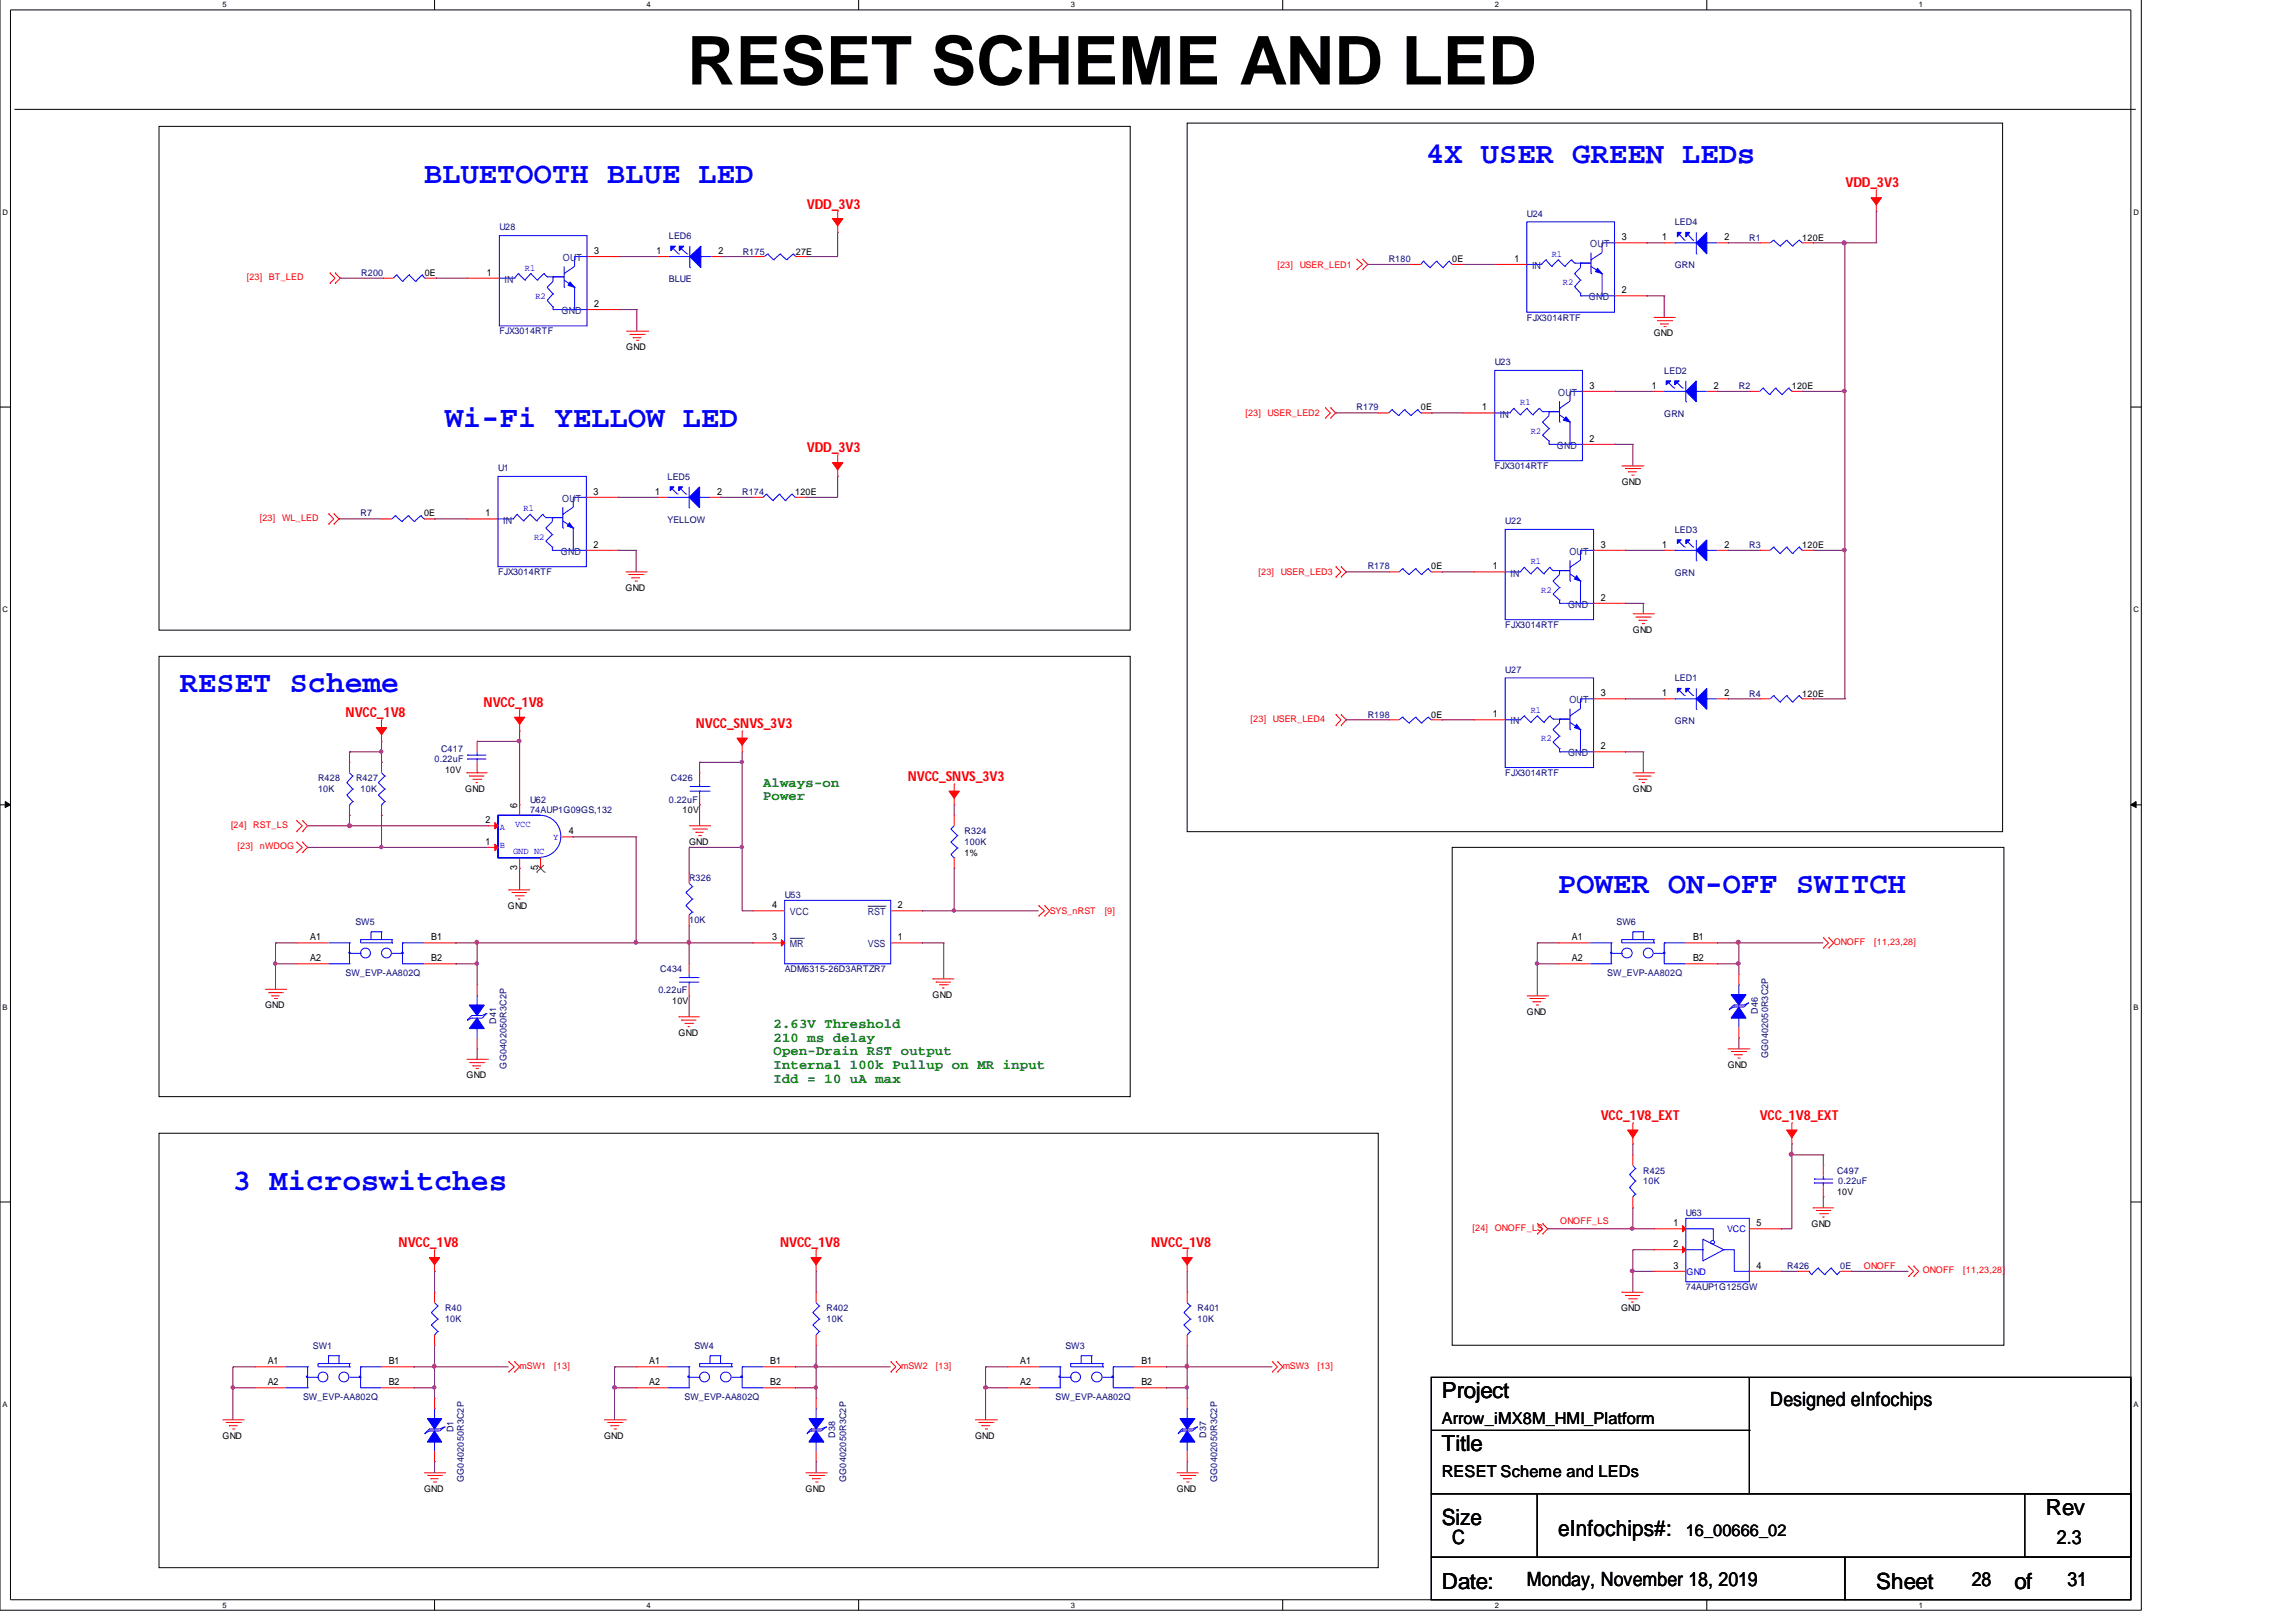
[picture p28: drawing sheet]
<svg xmlns="http://www.w3.org/2000/svg" width="297mm" height="210mm" viewBox="0 0 297 210" stroke-linecap="round" stroke-linejoin="round" font-family="sans-serif">
<defs><g id="words">
<text font-size="8.7" x="88.9" y="10.9">RESET SCHEME AND LED</text>
<g font-size="3.9" fill="#00f">
<text x="54.9" y="23.7">BLUETOOTH BLUE LED</text>
<text x="184.5" y="21.1">4X USER GREEN LEDs</text>
<text x="57.6" y="55.2">Wi-Fi YELLOW LED</text>
<text x="23.3" y="89.5">RESET Scheme</text>
<text x="201.6" y="115.6">POWER ON-OFF SWITCH</text>
<text x="30.1" y="154">3 Microswitches</text>
</g>
<g font-size="2.9">
<text x="186.5" y="180.9">Project</text>
<text x="186.5" y="187.8">Title</text>
<text x="186.5" y="197.4">Size</text>
<text x="264.7" y="196">Rev</text>
<text x="201.6" y="198.7">eInfochips#:</text>
<text x="186.5" y="205.6">Date:</text>
<text x="242.7" y="205.6">Sheet</text>
<text x="260.6" y="205.6">of</text>
</g>
<g font-size="2.5">
<text x="229" y="182">Designed eInfochips</text>
<text x="187.9" y="199.8">C</text>
<text x="266.1" y="199.8">2.3</text>
<text x="197.5" y="205.2">Monday, November 18, 2019</text>
<text x="255.1" y="205.2">28</text>
<text x="267.5" y="205.2">31</text>
</g>
<g font-size="2.1">
<text x="186.5" y="184.2">Arrow_iMX8M_HMI_Platform</text>
<text x="186.5" y="191.1">RESET Scheme and LEDs</text>
<text x="218.1" y="198.7">16_00666_02</text>
</g>
<g font-size="1.8" fill="#f00">
<text x="104.4" y="27">VDD_3V3</text>
<text x="238.8" y="24.2">VDD_3V3</text>
<text x="104.4" y="58.5">VDD_3V3</text>
<text x="44.7" y="92.8">NVCC_1V8</text>
<text x="62.6" y="91.5">NVCC_1V8</text>
<text x="90" y="94.2">NVCC_SNVS_3V3</text>
<text x="117.4" y="101">NVCC_SNVS_3V3</text>
<text x="207.1" y="145">VCC_1V8_EXT</text>
<text x="227.7" y="145">VCC_1V8_EXT</text>
<text x="51.6" y="161.4">NVCC_1V8</text>
<text x="100.9" y="161.4">NVCC_1V8</text>
<text x="148.9" y="161.4">NVCC_1V8</text>
</g>
<g font-size="1.8" fill="#008000">
<text x="98.7" y="101.8">Always-on</text>
<text x="98.7" y="103.6">Power</text>
<text x="100.1" y="133">2.63V Threshold</text>
<text x="100.1" y="134.8">210 ms delay</text>
<text x="100.1" y="136.6">Open-Drain RST output</text>
<text x="100.1" y="138.4">Internal 100k Pullup on MR input</text>
<text x="100.1" y="140.1">Idd = 10 uA max</text>
</g>
<g font-size="1.3">
<text x="63" y="35.7">1</text>
<text x="76.9" y="32.9">3</text>
<text x="84.9" y="32.9">1</text>
<text x="93" y="32.9">2</text>
<text x="195.9" y="33.9">1</text>
<text x="209.8" y="31.1">3</text>
<text x="215.1" y="31.1">1</text>
<text x="223.1" y="31.1">2</text>
<text x="76.9" y="39.7">2</text>
<text x="209.8" y="37.9">2</text>
<text x="191.8" y="53.1">1</text>
<text x="205.7" y="50.3">3</text>
<text x="213.7" y="50.3">1</text>
<text x="221.7" y="50.3">2</text>
<text x="205.7" y="57.2">2</text>
<text x="76.8" y="64">3</text>
<text x="84.8" y="64">1</text>
<text x="92.8" y="64">2</text>
<text x="62.8" y="66.8">1</text>
<text x="76.8" y="70.9">2</text>
<text x="207.1" y="70.9">3</text>
<text x="215.1" y="70.9">1</text>
<text x="223.1" y="70.9">2</text>
<text x="193.1" y="73.7">1</text>
<text x="207.1" y="77.7">2</text>
<text x="193.1" y="92.8">1</text>
<text x="207.1" y="90.1">3</text>
<text x="215.1" y="90.1">1</text>
<text x="223.1" y="90.1">2</text>
<text x="207.1" y="97">2</text>
<text x="62.8" y="106.5">2</text>
<text x="66.9" y="104.6" transform="rotate(-90 66.9 104.6)">6</text>
<text x="73.6" y="108">4</text>
<text x="62.8" y="109.3">1</text>
<text x="66.9" y="112.6" transform="rotate(-90 66.9 112.6)">3</text>
<text x="69.6" y="112.6" transform="rotate(-90 69.6 112.6)">5</text>
<text x="99.9" y="117.5">4</text>
<text x="116.2" y="117.5">2</text>
<text x="40.1" y="121.7">A1</text>
<text x="40.1" y="124.4">A2</text>
<text x="55.8" y="124.4">B2</text>
<text x="55.8" y="121.7">B1</text>
<text x="99.9" y="121.7">3</text>
<text x="116.2" y="121.7">1</text>
<text x="203.4" y="121.7">A1</text>
<text x="203.4" y="124.4">A2</text>
<text x="219" y="124.4">B2</text>
<text x="219" y="121.7">B1</text>
<text x="216.5" y="158.7">1</text>
<text x="216.5" y="161.4">2</text>
<text x="227.2" y="158.7">5</text>
<text x="216.5" y="164.2">3</text>
<text x="227.2" y="164.2">4</text>
<text x="34.6" y="176.5">A1</text>
<text x="34.6" y="179.3">A2</text>
<text x="50.3" y="179.3">B2</text>
<text x="50.3" y="176.5">B1</text>
<text x="84" y="176.5">A1</text>
<text x="84" y="179.3">A2</text>
<text x="99.7" y="179.3">B2</text>
<text x="99.7" y="176.5">B1</text>
<text x="132" y="176.5">A1</text>
<text x="132" y="179.3">A2</text>
<text x="147.7" y="179.3">B2</text>
<text x="147.7" y="176.5">B1</text>
</g>
<g font-size="1.3" fill="#004080">
<text x="72.8" y="33.8">OUT</text>
<text x="198.2" y="34.8">IN</text>
<text x="205.7" y="32">OUT</text>
<text x="65.3" y="36.6">IN</text>
<text x="72.6" y="40.7">GND</text>
<text x="205.6" y="38.9">GND</text>
<text x="201.6" y="51.2">OUT</text>
<text x="194.1" y="54">IN</text>
<text x="201.4" y="58.1">GND</text>
<text x="72.7" y="65">OUT</text>
<text x="65.1" y="67.7">IN</text>
<text x="72.6" y="71.8">GND</text>
<text x="203" y="71.8">OUT</text>
<text x="195.4" y="74.6">IN</text>
<text x="202.9" y="78.7">GND</text>
<text x="195.4" y="93.7">IN</text>
<text x="203" y="91">OUT</text>
<text x="202.9" y="97.9">GND</text>
<text x="102.2" y="118.5">VCC</text>
<text x="112.3" y="118.5">RST</text>
<text x="102.2" y="122.6">MR</text>
<text x="112.3" y="122.6">VSS</text>
</g>
<g font-size="1.2" fill="#000080">
<text x="64.6" y="29.8">U28</text>
<text x="197.5" y="28">U24</text>
<text x="216.7" y="29.1">LED4</text>
<text x="46.7" y="35.7">R200</text>
<text x="86.5" y="30.9">LED6</text>
<text x="96.1" y="32.9">R175</text>
<text x="179.7" y="34">R180</text>
<text x="216.7" y="34.7">GRN</text>
<text x="226.3" y="31.2">R1</text>
<text x="86.5" y="36.5">BLUE</text>
<text x="197.5" y="41.5">FJX3014RTF</text>
<text x="64.6" y="43.3">FJX3014RTF</text>
<text x="193.4" y="47.3">U23</text>
<text x="175.5" y="53.1">R179</text>
<text x="215.3" y="48.4">LED2</text>
<text x="215.3" y="53.9">GRN</text>
<text x="225" y="50.4">R2</text>
<text x="64.4" y="61">U1</text>
<text x="86.4" y="62.1">LED5</text>
<text x="96" y="64.1">R174</text>
<text x="193.4" y="60.7">FJX3014RTF</text>
<text x="46.7" y="66.8">R7</text>
<text x="86.4" y="67.7">YELLOW</text>
<text x="194.7" y="67.8">U22</text>
<text x="216.7" y="68.9">LED3</text>
<text x="226.3" y="71">R3</text>
<text x="64.4" y="74.4">FJX3014RTF</text>
<text x="177" y="73.7">R178</text>
<text x="216.7" y="74.5">GRN</text>
<text x="194.7" y="81.3">FJX3014RTF</text>
<text x="194.7" y="87.1">U27</text>
<text x="216.7" y="88.2">LED1</text>
<text x="177" y="92.9">R198</text>
<text x="216.7" y="93.7">GRN</text>
<text x="226.3" y="90.2">R4</text>
<text x="41.1" y="101.1">R428</text>
<text x="46.1" y="101.1">R427</text>
<text x="56.2" y="98.7">0.22uF</text>
<text x="57.1" y="97.3">C417</text>
<text x="86.8" y="101.1">C426</text>
<text x="194.7" y="100.4">FJX3014RTF</text>
<text x="41.1" y="102.5">10K</text>
<text x="46.7" y="102.5">10K</text>
<text x="68.6" y="103.9">U62</text>
<text x="68.6" y="105.3">74AUP1G09GS,132</text>
<text x="86.5" y="103.9">0.22uF</text>
<text x="124.8" y="108">R324</text>
<text x="124.8" y="109.4">100K</text>
<text x="46" y="119.6">SW5</text>
<text x="89.2" y="114.1">R326</text>
<text x="89.2" y="119.5">10K</text>
<text x="101.5" y="116.3">U53</text>
<text x="209.1" y="119.6">SW6</text>
<text x="85.4" y="125.8">C434</text>
<text x="101.5" y="125.8">ADM6315-26D3ARTZR7</text>
<text x="44.7" y="126.3">SW_EVP-AA802Q</text>
<text x="85.2" y="128.5">0.22uF</text>
<text x="207.9" y="126.3">SW_EVP-AA802Q</text>
<text x="227.4" y="131.2" transform="rotate(-90 227.4 131.2)">D46</text>
<text x="64.2" y="132.5" transform="rotate(-90 64.2 132.5)">D41</text>
<text x="228.8" y="136.9" transform="rotate(-90 228.8 136.9)">GG0402050R3C2P</text>
<text x="65.5" y="138.3" transform="rotate(-90 65.5 138.3)">GG0402050R3C2P</text>
<text x="212.6" y="151.9">R425</text>
<text x="212.6" y="153.3">10K</text>
<text x="237.7" y="151.9">C497</text>
<text x="237.8" y="153.3">0.22uF</text>
<text x="218.1" y="157.4">U63</text>
<text x="218.1" y="167">74AUP1G125GW</text>
<text x="231.2" y="164.3">R426</text>
<text x="238.1" y="164.3">0E</text>
<text x="57.6" y="169.7">R40</text>
<text x="57.6" y="171.1">10K</text>
<text x="106.9" y="169.7">R402</text>
<text x="106.9" y="171.1">10K</text>
<text x="154.9" y="169.7">R401</text>
<text x="154.9" y="171.1">10K</text>
<text x="40.5" y="174.5">SW1</text>
<text x="89.8" y="174.5">SW4</text>
<text x="137.8" y="174.5">SW3</text>
<text x="39.2" y="181.2">SW_EVP-AA802Q</text>
<text x="58.7" y="185.3" transform="rotate(-90 58.7 185.3)">D1</text>
<text x="88.6" y="181.2">SW_EVP-AA802Q</text>
<text x="136.6" y="181.2">SW_EVP-AA802Q</text>
<text x="60" y="191.8" transform="rotate(-90 60 191.8)">GG0402050R3C2P</text>
<text x="108" y="186" transform="rotate(-90 108 186)">D38</text>
<text x="109.5" y="191.8" transform="rotate(-90 109.5 191.8)">GG0402050R3C2P</text>
<text x="156" y="186" transform="rotate(-90 156 186)">D37</text>
<text x="157.5" y="191.8" transform="rotate(-90 157.5 191.8)">GG0402050R3C2P</text>
</g>
<g font-size="1.2">
<text x="54.9" y="35.7">0E</text>
<text x="103" y="32.9">27E</text>
<text x="187.9" y="34">0E</text>
<text x="233.2" y="31.2">120E</text>
<text x="81" y="45.3">GND</text>
<text x="214" y="43.5">GND</text>
<text x="183.8" y="53.1">0E</text>
<text x="231.8" y="50.4">120E</text>
<text x="102.9" y="64.1">120E</text>
<text x="209.8" y="62.8">GND</text>
<text x="54.9" y="66.8">0E</text>
<text x="233.2" y="71">120E</text>
<text x="80.9" y="76.5">GND</text>
<text x="185.2" y="73.7">0E</text>
<text x="211.2" y="82">GND</text>
<text x="185.2" y="92.9">0E</text>
<text x="233.2" y="90.2">120E</text>
<text x="57.6" y="100">10V</text>
<text x="60.2" y="102.5">GND</text>
<text x="88.3" y="105.3">10V</text>
<text x="211.2" y="102.5">GND</text>
<text x="89.2" y="109.4">GND</text>
<text x="124.8" y="110.8">1%</text>
<text x="65.7" y="117.6">GND</text>
<text x="34.3" y="130.5">GND</text>
<text x="87" y="130">10V</text>
<text x="120.6" y="129.1">GND</text>
<text x="197.5" y="131.3">GND</text>
<text x="87.8" y="134">GND</text>
<text x="60.4" y="139.5">GND</text>
<text x="223.5" y="138.2">GND</text>
<text x="237.7" y="154.6">10V</text>
<text x="234.4" y="158.8">GND</text>
<text x="209.7" y="169.7">GND</text>
<text x="28.8" y="186.2">GND</text>
<text x="78.1" y="186.2">GND</text>
<text x="126.2" y="186.2">GND</text>
<text x="54.9" y="193.1">GND</text>
<text x="104.2" y="193.1">GND</text>
<text x="152.2" y="193.1">GND</text>
</g>
<g font-size="1.2" fill="#00f">
<text x="67.9" y="35.1">R1</text>
<text x="200.7" y="33.3">R1</text>
<text x="69.3" y="38.7">R2</text>
<text x="202.2" y="36.9">R2</text>
<text x="196.7" y="52.4">R1</text>
<text x="198" y="56.1">R2</text>
<text x="67.7" y="66.1">R1</text>
<text x="69.1" y="69.9">R2</text>
<text x="198" y="73">R1</text>
<text x="199.4" y="76.7">R2</text>
<text x="198" y="92.2">R1</text>
<text x="199.4" y="95.9">R2</text>
<text x="64.7" y="107.5">A</text>
<text x="66.6" y="107">VCC</text>
<text x="64.7" y="109.7">B</text>
<text x="66.4" y="110.5">GND NC</text>
<text x="71.5" y="108.7">Y</text>
<text x="223.4" y="159.4">VCC</text>
<text x="218.2" y="164.9">GND</text>
</g>
<g font-size="1.2" fill="#f00">
<text x="165.3" y="34.7">[23]</text>
<text x="168.1" y="34.7">USER_LED1</text>
<text x="31.9" y="36.3">[23]</text>
<text x="34.8" y="36.3">BT_LED</text>
<text x="161.1" y="53.9">[23]</text>
<text x="164" y="53.9">USER_LED2</text>
<text x="33.6" y="67.4">[23]</text>
<text x="36.5" y="67.4">WL_LED</text>
<text x="162.8" y="74.4">[23]</text>
<text x="165.7" y="74.4">USER_LED3</text>
<text x="161.8" y="93.5">[23]</text>
<text x="164.7" y="93.5">USER_LED4</text>
<text x="29.9" y="107.2">[24]</text>
<text x="32.8" y="107.2">RST_LS</text>
<text x="30.7" y="109.9">[23]</text>
<text x="33.6" y="109.9">nWDOG</text>
<text x="135.8" y="118.3">SYS_nRST</text>
<text x="142.9" y="118.3">[9]</text>
<text x="237.2" y="122.3">ONOFF</text>
<text x="242.5" y="122.3">[11,23,28]</text>
<text x="190.5" y="159.3">[24]</text>
<text x="193.4" y="159.3">ONOFF_LS</text>
<text x="201.8" y="158.3">ONOFF_LS</text>
<text x="241.1" y="164.3">ONOFF</text>
<text x="248.8" y="164.8">ONOFF</text>
<text x="254" y="164.8">[11,23,28]</text>
<text x="67.2" y="177.1">mSW1</text>
<text x="71.7" y="177.1">[13]</text>
<text x="116.6" y="177.1">mSW2</text>
<text x="121.1" y="177.1">[13]</text>
<text x="165.9" y="177.1">mSW3</text>
<text x="170.4" y="177.1">[13]</text>
</g>
<g font-size="1">
<text x="28.8" y=".9">5</text>
<text x="83.7" y=".9">4</text>
<text x="138.5" y=".9">3</text>
<text x="193.4" y=".9">2</text>
<text x="248.2" y=".9">1</text>
<text x=".3" y="27.8">D</text>
<text x="276" y="27.8">D</text>
<text x=".3" y="79.2">C</text>
<text x="276" y="79.2">C</text>
<text x=".3" y="130.7">B</text>
<text x="276" y="130.7">B</text>
<text x=".3" y="182">A</text>
<text x="276" y="182">A</text>
<text x="28.8" y="208">5</text>
<text x="83.7" y="208">4</text>
<text x="138.5" y="208">3</text>
<text x="193.4" y="208">2</text>
<text x="248.2" y="208">1</text>
</g>
</g></defs>
<path d="M0 -.1v208.5h277v-208.5M1.4 1.3h274.3v205.7h-274.3z" fill="none" stroke="#000" stroke-width=".13"/>
<g fill="#fff">
<path d="M28.8 .1h.4v1h-.4z"/>
<path d="M28.8 207.2h.4v1h-.4z"/>
</g>
<path d="M56.2 -.1v1.4M56.2 207v1.4" fill="none" stroke="#000" stroke-width=".13"/>
<g fill="#fff">
<path d="M83.7 .1h.4v1h-.4z"/>
<path d="M83.7 207.2h.4v1h-.4z"/>
</g>
<path d="M111.1 -.1v1.4M111.1 207v1.4" fill="none" stroke="#000" stroke-width=".13"/>
<g fill="#fff">
<path d="M138.5 .1h.4v1h-.4z"/>
<path d="M138.5 207.2h.4v1h-.4z"/>
</g>
<path d="M165.9 -.1v1.4M165.9 207v1.4" fill="none" stroke="#000" stroke-width=".13"/>
<g fill="#fff">
<path d="M193.4 .1h.4v1h-.4z"/>
<path d="M193.4 207.2h.4v1h-.4z"/>
</g>
<path d="M220.8 -.1v1.4M220.8 207v1.4" fill="none" stroke="#000" stroke-width=".13"/>
<g fill="#fff">
<path d="M248.2 .1h.5v1h-.5z"/>
<path d="M248.2 207.2h.5v1h-.5z"/>
<path d="M.3 26.9h.5v1.1h-.5z"/>
<path d="M276 26.9h.5v1.1h-.5z"/>
<path d="M.3 78.3h.5v1h-.5z"/>
<path d="M276 78.3h.5v1h-.5z"/>
</g>
<path d="M0 52.7h1.4M275.7 52.7h1.3" fill="none" stroke="#000" stroke-width=".13"/>
<g fill="#fff">
<path d="M.3 129.8h.5v1h-.5z"/>
<path d="M276 129.8h.5v1h-.5z"/>
</g>
<path d="M0 104.2h1.4M275.7 104.2h1.3" fill="none" stroke="#000" stroke-width=".13"/>
<path d="M.7 103.7l.7 .5-.7 .3zM275.7 104.2l.7-.5v.8z" fill="#000" stroke="#000" stroke-width=".13"/>
<g fill="#fff">
<path d="M.3 181.2h.5v1h-.5z"/>
<path d="M276 181.2h.5v1h-.5z"/>
</g>
<g fill="none" stroke="#000" stroke-width=".13">
<path d="M1.9 14.2h274.3M20.6 16.4h125.6v65.1h-125.6zM153.6 15.9h105.5v91.7h-105.5zM276.2 14.2h.1M20.6 84.9h125.6v57h-125.6zM187.9 109.7h71.3v64.4h-71.3zM0 155.5h1.4M20.6 146.7h157.7v56.2h-157.7zM275.7 155.5h1.3M185.2 178.2h90.5v15.1h-90.5zM226.3 178.2v15.1M185.2 193.3h13.7v8.2h-13.7z"/>
<path d="M185.2 185.1h41.1M198.9 193.3h76.8v8.2h-76.8zM226.3 193.3h.1M226.3 185.1h.1M262 193.3h13.7v8.2h-13.7zM185.2 201.5h53.5v5.5h-53.5zM238.7 201.5h37v5.5h-37z"/>
</g>
<g fill="none" stroke="#f00" stroke-width=".13">
<path d="M42.7 36.7h.1M42.7 35.3h.1M42.7 35.3l.6 .7-.6 .7M43.3 35.3h.1M43.3 36.7h.1M43.3 35.3l.7 .7-.7 .7M49.5 36h.1M49.5 36h1.4M54.9 36h1.5M56.4 36h.1M60.5 36h.1M60.5 36h4.1"/>
<path d="M75.9 33.2h4.2M80.1 33.2h.1M85.2 33.2h.1M85.2 33.2h1.3M92 33.2h1.4M93.4 33.2h.1M97.5 33.2h.1M97.5 33.2h1.4M103 33.2h1.4M104.4 33.2h.1M108.4 30.1h.1M108.4 27.4h.1"/>
<path d="M108.4 27.4v1.5M108.4 29.1v1M175.5 34.9h.1M175.5 33.5h.1M175.5 33.5l.8 .7-.8 .7M176.3 33.5h.1M176.3 34.9h.1M176.3 33.5l.7 .7-.7 .7M182.4 34.2h.1M182.4 34.2h1.4M187.9 34.2h1.3M189.2 34.2h.1"/>
<path d="M193.4 34.2h.1M193.4 34.2h4.1M208.9 31.4h4.1M208.9 38.3h4.1M213 38.3h.1M213 31.4h.1M215.3 31.4h.1M215.3 31.4h1.4M222.2 31.4h1.3M223.5 31.4h.1M227.7 31.4h.1M227.7 31.4h1.3"/>
<path d="M233.2 31.4h1.3M234.5 31.4h.1M242.7 27.4h.1M242.7 24.6h.1M242.7 24.6v1.5M242.7 26.3v1.1M75.9 40.1h4.2M80.1 40.1h.1M81 42.9h2.8M81.4 43.3h2M81.9 43.7h.1M81.9 43.7h1.1"/>
<path d="M82.3 44h.2M82.5 44h.1M83.4 43.3h.1M83.8 42.9h.1M108.4 58.9h.1M108.4 58.9v1.5M171.4 54.1h.1M171.4 52.8h.1M171.4 52.8l.7 .6-.7 .7M172.1 52.8h.1M172.1 54.1h.1M172.1 52.8l.7 .6-.7 .7"/>
<path d="M178.3 53.4h.1M178.3 53.4h1.4M183.8 53.4h1.4M185.2 53.4h.1M189.2 53.4h.1M189.2 53.4h4.2M204.7 57.5h4.2M204.7 50.6h4.2M208.9 57.5h.1M208.9 50.6h.1M214 50.6h.1M214 41.1h2.7"/>
<path d="M214 50.6h1.3M214.4 41.5h1.9M214.8 41.9h.1M214.8 41.9h1.1M215.2 42.3h.3M215.5 42.3h.1M216.3 41.5h.1M216.7 41.1h.1M220.8 50.6h1.4M222.2 50.6h.1M226.3 50.6h.1M226.3 50.6h1.4"/>
<path d="M231.8 50.6h1.4M233.2 50.6h.1M42.5 67.8h.1M42.5 66.5h.1M42.5 66.5l.7 .7-.7 .6M43.2 66.5h.1M43.2 67.8h.1M43.2 66.5l.7 .7-.7 .6M49.4 67.2h.1M49.4 67.2h1.3M54.9 67.2h1.3M56.2 67.2h.1"/>
<path d="M60.4 67.2h.1M60.4 67.2h4M75.9 71.2h4M75.9 64.4h4M79.9 71.2h.1M79.9 64.4h.1M80.9 74h2.8M81.3 74.4h1.9M81.7 74.8h.1M81.7 74.8h1.1M82.1 75.2h.3M82.4 75.2h.1"/>
<path d="M83.2 74.4h.1M83.7 74h.1M85 64.4h.1M85 64.4h1.4M91.9 64.4h1.3M93.2 64.4h.1M97.4 64.4h.1M97.4 64.4h1.3M102.9 64.4h1.3M104.2 64.4h.1M108.4 61.7h.1M108.4 60.6v1.1"/>
<path d="M172.8 74.7h.1M172.8 73.3h.1M172.8 73.3l.7 .7-.7 .7M173.5 73.3h.1M173.5 74.7h.1M173.5 73.3l.7 .7-.7 .7M179.7 74h.1M179.7 74h1.3M185.2 74h1.3M186.5 74h.1M190.7 74h.1M190.7 74h4"/>
<path d="M206.2 71.2h4M206.2 78.1h4M209.8 60.3h2.8M210.2 78.1h.1M210.2 71.2h.1M210.2 60.6h2M210.7 61.1h.1M210.7 61.1h1.1M211.1 61.5h.2M211.2 79.4h2.8M211.3 61.5h.1M211.6 79.9h1.9"/>
<path d="M212.2 60.6h.1M212.6 60.3h.1M213.5 79.9h.1M214 79.4h.1M215.3 71.2h.1M215.3 71.2h1.4M222.2 71.2h1.3M223.5 71.2h.1M227.7 71.2h.1M227.7 71.2h1.3M233.2 71.2h1.3M234.5 71.2h.1"/>
<path d="M45.2 98.7h.1M45.2 98.7v1.3M49.4 95.9h.1M49.4 93.1h.1M49.4 98.7h.1M49.4 93.1v1.6M49.4 94.9v1M49.4 98.7v1.3M61.7 95.9h.1M61.7 95.9v1.4M61.7 98.7v1.3M67.2 94.6h.1"/>
<path d="M67.2 91.8h.1M67.2 91.8v1.5M67.2 93.6v1M96 97.3h.1M96 94.6h.1M96 94.6v1.4M96 96.4v.9M172.8 93.9h.1M172.8 92.5h.1M172.8 92.5l.7 .6-.7 .8M173.5 92.5h.1M173.5 93.9h.1"/>
<path d="M173.5 92.5l.7 .6-.7 .8M179.7 93.1h.1M179.7 93.1h1.3M185.2 93.1h1.3M186.5 93.1h.1M190.7 93.1h.1M190.7 93.1h4M206.2 90.4h4M206.2 97.3h4M210.2 97.3h.1M210.2 90.4h.1M212 80.3h.1"/>
<path d="M212 80.3h1.1M212.4 80.7h.3M212.7 80.7h.1M215.3 90.4h.1M215.3 90.4h1.4M222.2 90.4h1.3M223.5 90.4h.1M227.7 90.4h.1M227.7 90.4h1.3M233.2 90.4h1.3M234.5 90.4h.1M38.4 107.6h.1"/>
<path d="M38.4 106.2h.1M38.4 110.3h.1M38.4 109h.1M38.4 106.2l.7 .7-.7 .7M38.4 109l.7 .7-.7 .6M39.1 106.2h.1M39.1 107.6h.1M39.1 109h.1M39.1 110.3h.1M39.1 106.2l.7 .7-.7 .7M39.1 109l.7 .7-.7 .6M45.2 105.5h.1"/>
<path d="M45.2 104.2v1.3M49.4 105.5h.1M49.4 104.2v1.3M60.4 100h.1M60.4 100h2.7M60.7 100.4h.1M60.7 100.4h2M61.1 100.9h1.1M61.6 101.3h.1M61.6 101.3h.2M61.7 100h.1M62.2 100.9h.1"/>
<path d="M63.1 106.9h.1M63.1 109.7h.1M63.1 106.9h1.3M63.1 109.7h1.3M65.8 115.2h.1M65.8 115.2h2.8M66.2 115.5h.1M66.2 115.5h2M66.6 115.9h1.1M67.1 116.3h.1M67.1 116.3h.2M67.2 112.4h.1"/>
<path d="M67.2 104.2h.1M67.2 104.2v1.3M67.2 111v1.4M67.7 115.9h.1M69.9 112.4h.1M69.9 111v1.4M72.6 108.3h1.5M74.1 108.3h.1M89.2 113h.1M89.2 119.8h.1M89.2 106.9h2.7M89.2 113v1.3"/>
<path d="M89.2 118.4v1.4M89.6 107.3h1.8M90 107.7h.1M90 107.7h1M90.3 108.1h.4M90.5 100h.1M90.5 104.2h.1M90.5 100v1.4M90.5 102.8v1.4M90.7 108.1h.1M91.4 107.3h.1M91.9 106.9h.1"/>
<path d="M97.4 117.9h.1M97.4 117.9h4.1M115.2 117.9h4.1M119.3 117.9h.1M123.4 104.2h.1M123.4 101.4h.1M123.4 105.5h.1M123.4 112.4h.1M123.4 101.4v1.5M123.4 103.2v1M123.4 105.5v1.4M123.4 111v1.4"/>
<path d="M134.4 118.5h.1M134.4 117.2h.1M134.4 117.2l.7 .7-.7 .6M135.1 117.2h.1M135.1 118.5h.1M135.1 117.2l.7 .7-.7 .6M211.2 100h2.8M211.6 100.4h1.9M212 100.9h.1M212 100.9h1.1M212.4 101.3h.3M212.7 101.3h.1"/>
<path d="M213.5 100.4h.1M214 100h.1M34.3 128h2.7M34.7 128.5h1.9M35.1 128.9h.1M35.1 128.9h1.1M35.5 129.2h.3M35.8 129.2h.1M36.6 128.5h.1M37 128h.1M38.4 122h.1M38.4 124.7h.1"/>
<path d="M38.4 122h4.1M38.4 124.7h4.1M54.9 122h4M54.9 124.7h4M58.9 124.7h.1M58.9 122h.1M60.4 137.1h2.7M60.7 137.5h2M61.1 137.9h.1M61.1 137.9h1.1M61.6 138.3h.2M61.7 135.7h.1"/>
<path d="M61.7 127.4h.1M61.7 127.4v1.5M61.7 134.3v1.4M61.8 138.3h.1M62.7 137.5h.1M63.1 137.1h.1M87.8 131.6h.1M87.8 131.6h2.7M88.1 132h.1M88.1 132h2M88.6 132.4h1.1M89 132.9h.1"/>
<path d="M89 132.9h.2M89.2 124.7h.1M89.2 128.9h.1M89.2 124.7v1.4M89.2 127.4v1.5M89.7 132.4h.1M97.4 122h.1M97.4 122h4.1M115.2 122h4.1M119.3 122h.1M120.6 126.7h.1M120.6 126.7h2.8"/>
<path d="M121.1 127.1h.1M121.1 127.1h1.9M121.5 127.4h1.1M121.9 127.9h.1M121.9 127.9h.3M122.6 127.4h.1M197.5 128.9h2.7M197.9 129.2h1.9M198.3 129.6h.1M198.3 129.6h1.1M198.7 130.1h.3M199 130.1h.1"/>
<path d="M199.8 129.2h.1M200.2 128.9h.1M201.6 122h.1M201.6 124.7h.1M201.6 122h4.1M201.6 124.7h4.1M218.1 122h4.1M218.1 124.7h4.1M222.2 124.7h.1M222.2 122h.1M223.5 135.7h2.8M223.9 136.1h2"/>
<path d="M224.4 136.5h.1M224.4 136.5h1.1M224.8 136.9h.2M225 134.3h.1M225 126.1h.1M225 126.1v1.3M225 132.9v1.4M225 136.9h.1M225.9 136.1h.1M226.3 135.7h.1M235.9 122.7h.1M235.9 121.3h.1"/>
<path d="M235.9 121.3l.7 .7-.7 .7M236.6 122.7h.1M236.6 121.3h.1M236.6 121.3l.6 .7-.6 .7M198.9 158.3h.1M198.9 159.7h.1M198.9 158.3l.7 .7-.7 .7M199.6 159.7h.1M199.6 158.3h.1M199.6 158.3l.6 .7-.6 .7M211.2 148h.1M211.2 145.3h.1"/>
<path d="M211.2 149.5h.1M211.2 156.3h.1M211.2 145.3v1.5M211.2 147.1v.9M211.2 149.5v1.3M211.2 154.9v1.4M214 159h.1M214 159h4.1M226.3 159h4.1M230.4 159h.1M231.8 148h.1M231.8 145.3h.1"/>
<path d="M231.8 145.3v1.5M231.8 147.1v.9M234.5 156.3h.1M234.5 156.3h2.7M234.9 156.6h.1M234.9 156.6h2M235.4 157.1h1.1M235.8 157.5h.1M235.8 157.5h.3M235.9 150.8h.1M235.9 154.9h.1M235.9 150.8v1.4"/>
<path d="M235.9 153.5v1.4M236.5 157.1h.1M32.9 176.9h.1M32.9 179.6h.1M32.9 176.9h4.1M32.9 179.6h4.1M49.4 176.9h4.1M49.4 179.6h4.1M53.5 179.6h.1M53.5 176.9h.1M56.2 164.5h.1M56.2 161.7h.1"/>
<path d="M56.2 167.2h.1M56.2 174.1h.1M56.2 161.7v1.6M56.2 163.5v1M56.2 167.2v1.4M56.2 172.7v1.4M65.8 177.6h.1M65.8 176.2h.1M65.8 176.2l.7 .7-.7 .7M66.5 177.6h.1M66.5 176.2h.1M66.5 176.2l.7 .7-.7 .7"/>
<path d="M82.3 176.9h.1M82.3 179.6h.1M82.3 176.9h4.1M82.3 179.6h4.1M98.7 176.9h4.2M98.7 179.6h4.2M102.9 179.6h.1M102.9 176.9h.1M105.6 164.5h.1M105.6 161.7h.1M105.6 167.2h.1M105.6 174.1h.1"/>
<path d="M105.6 161.7v1.6M105.6 163.5v1M105.6 167.2v1.4M105.6 172.7v1.4M115.2 177.6h.1M115.2 176.2h.1M115.2 176.2l.7 .7-.7 .7M115.9 177.6h.1M115.9 176.2h.1M115.9 176.2l.7 .7-.7 .7M130.3 176.9h.1M130.3 179.6h.1"/>
<path d="M130.3 176.9h4.1M130.3 179.6h4.1M146.7 176.9h4.2M146.7 179.6h4.2M150.9 179.6h.1M150.9 176.9h.1M153.6 164.5h.1M153.6 161.7h.1M153.6 167.2h.1M153.6 174.1h.1M153.6 161.7v1.6M153.6 163.5v1"/>
<path d="M153.6 167.2v1.4M153.6 172.7v1.4M164.6 177.6h.1M164.6 176.2h.1M164.6 176.2l.7 .7-.7 .7M165.3 177.6h.1M165.3 176.2h.1M165.3 176.2l.6 .7-.6 .7M209.8 167.2h.1M209.8 167.2h2.8M210.2 167.7h.1M210.2 167.7h2"/>
<path d="M210.7 168.1h1.1M211.1 168.5h.1M211.1 168.5h.2M211.8 168.1h.1M214 161.7h.1M214 164.5h.1M214 161.7h4.1M214 164.5h4.1M226.3 164.5h4.1M230.4 164.5h.1M232.6 164.5h.1M232.6 164.5h1.4"/>
<path d="M238.1 164.5h1.3M239.4 164.5h.1M246.9 165.2h.1M246.9 163.8h.1M246.9 163.8l.7 .7-.7 .7M247.6 165.2h.1M247.6 163.8h.1M247.6 163.8l.6 .7-.6 .7M28.8 183.7h2.7M29.2 184.1h2M29.6 184.5h.1M29.6 184.5h1.1"/>
<path d="M30.1 184.9h.2M30.3 184.9h.1M31.2 184.1h.1M31.5 183.7h.1M54.9 190.6h2.7M55.3 190.9h1.8M55.7 191.4h.1M55.7 191.4h1M56 191.8h.4M56.2 189.2h.1M56.2 180.9h.1M56.2 180.9v1.4"/>
<path d="M56.2 187.8v1.4M56.4 191.8h.1M57.1 190.9h.1M57.6 190.6h.1M78.1 183.7h2.8M78.6 184.1h1.9M79 184.5h.1M79 184.5h1.1M79.4 184.9h.3M79.7 184.9h.1M80.5 184.1h.1M80.9 183.7h.1"/>
<path d="M104.2 190.6h2.7M104.6 190.9h2M105.1 191.4h.1M105.1 191.4h1.1M105.5 191.8h.2M105.6 189.2h.1M105.6 180.9h.1M105.6 180.9v1.4M105.6 187.8v1.4M105.7 191.8h.1M106.6 190.9h.1M106.9 190.6h.1"/>
<path d="M126.2 183.7h2.7M126.6 184.1h1.9M127 184.5h.1M127 184.5h1.1M127.4 184.9h.3M127.7 184.9h.1M128.5 184.1h.1M128.9 183.7h.1M152.2 190.6h2.7M152.7 190.9h1.9M153.1 191.4h.1M153.1 191.4h1.1"/>
<path d="M153.5 191.8h.3M153.6 189.2h.1M153.6 180.9h.1M153.6 180.9v1.4M153.6 187.8v1.4M153.8 191.8h.1M154.6 190.9h.1M154.9 190.6h.1"/>
</g>
<g fill="#f00" stroke="#f00" stroke-width=".13">
<path d="M217.7 158.6l.4 .4-.4 .4z"/>
<path d="M217.7 161.3l.4 .4-.4 .5z"/>
<path d="M101.1 121.6l.4 .4-.4 .4z"/>
<path d="M64 106.4l.4 .5-.4 .4z"/>
<path d="M64 109.2l.4 .5-.4 .4z"/>
<path d="M107.7 28.3h1.4l-.7 .9z" fill-rule="evenodd"/>
<path d="M107.7 59.9h1.4l-.7 .9z" fill-rule="evenodd"/>
<path d="M242.1 25.6h1.3l-.7 .9z" fill-rule="evenodd"/>
<path d="M95.3 95.5h1.4l-.7 .9z" fill-rule="evenodd"/>
<path d="M122.8 102.4h1.3l-.7 .9z" fill-rule="evenodd"/>
<path d="M55.5 162.7h1.4l-.7 1z" fill-rule="evenodd"/>
<path d="M104.9 162.7h1.4l-.7 1z" fill-rule="evenodd"/>
<path d="M152.9 162.7h1.4l-.7 1z" fill-rule="evenodd"/>
<path d="M66.5 92.8h1.4l-.7 .9z" fill-rule="evenodd"/>
<path d="M48.7 94.2h1.3l-.6 .9z" fill-rule="evenodd"/>
<path d="M210.6 146.2h1.3l-.7 1z" fill-rule="evenodd"/>
<path d="M231.1 146.2h1.4l-.7 1z" fill-rule="evenodd"/>
</g>
<g fill="none" stroke="#00f" stroke-width=".13">
<path d="M51.3 35.6h.1M51.3 35.6l-.4 .4M51.3 35.6l.8 .8M52.1 36.4h.1M52.9 35.6h.1M52.9 35.6l-.8 .8M52.9 35.6l.9 .8M53.8 36.4h.1M54.6 35.6h.1M54.6 35.6l-.8 .8M54.6 35.6l.3 .4M54.9 36h.1"/>
<path d="M64.6 30.5h11.3v11.7h-11.3zM64.6 36h1.9M66.5 36h.1M67.1 35.4h.1M67.1 35.4l.8 .9M67.1 35.4l-.6 .6M67.9 36.3h.1M68.7 35.4h.1M68.7 35.4l-.8 .9M68.7 35.4l.8 .9M69.5 36.3h.1M70.4 35.4h.1"/>
<path d="M70.4 35.4l-.9 .9M70.4 35.4l.4 .4M70.8 38.9h.1M70.8 37.2h.1M70.8 35.8h.1M70.8 35.8h2.2M70.8 38.9l.7 .8M70.8 37.2l.7 .8M71.5 39.7h.1M71.5 38h.1M71.5 35.8h.1M71.5 38l-.7 .9"/>
<path d="M71.5 35.8v.6l-.7 .8M71.5 39.7v.4M72.8 35.8h.1M73 35.4h.1M73 37.2h.1M73 34.5v2.7M73 36.3l1.3 .9M74.3 37.2h.1M74.3 33.2h.1M74.3 33.2v1.3l-1.3 .9M74.3 37.2v2.9M74.3 33.2h1.6"/>
<path d="M75.9 33.2h.1M86.5 33.2h.1M86.5 33.2h2.7M87.1 32.2l.7 .7M87.8 32.9h.1M88.1 32.2l.8 .7M88.9 32.9h.1M89.2 34.6h.1M89.2 31.8v2.8M90.7 33.2h.1M90.7 33.2h1.3M99.3 32.9h.1"/>
<path d="M99.3 32.9l-.4 .3M99.3 32.9l.8 .7M100.1 33.6h.1M100.9 32.9h.1M100.9 32.9l-.8 .7M100.9 32.9l.9 .7M101.8 33.6h.1M102.6 32.9h.1M102.6 32.9l-.8 .7M102.6 32.9l.4 .3M103 33.2h.1M184.1 33.8h.1"/>
<path d="M184.1 33.8l-.3 .4M184.1 33.8l.9 .8M185 34.6h.1M185.8 33.8h.1M185.8 33.8l-.8 .8M185.8 33.8l.9 .8M186.7 34.6h.1M187.5 33.8h.1M187.5 33.8l-.8 .8M187.5 33.8l.4 .4M187.9 34.2h.1M197.5 28.7h11.4v11.7h-11.4z"/>
<path d="M197.5 34.2h1.9M199.4 34.2h.1M200 33.6h.1M200 33.6l.7 .9M200 33.6l-.6 .6M200.7 34.5h.1M201.6 33.6h.1M201.6 33.6l-.9 .9M201.6 33.6l.8 .9M202.4 34.5h.1M203.3 33.6h.1M203.3 33.6l-.9 .9"/>
<path d="M203.3 33.6l.4 .5M203.7 37.1h.1M203.7 35.4h.1M203.7 34.1h.1M203.7 34.1h2.1M203.7 37.1l.8 .8M203.7 35.4l.8 .9M204.5 37.9h.1M204.5 36.3h.1M204.5 34.1h.1M204.5 38.3h.1M204.5 34.1v.5l-.8 .8"/>
<path d="M204.5 37.9v.4M204.5 36.3l-.8 .8M204.5 38.3h4.4M205.7 34.1h.1M205.8 33.6h.1M205.8 35.4h.1M205.8 32.7v2.7M205.8 34.5l1.5 .9M207.3 35.4h.1M207.3 38.3h.1M207.3 31.4h.1M207.3 31.4v1.3l-1.5 .9"/>
<path d="M207.3 35.4v2.9M207.3 31.4h1.6M208.9 31.4h.1M208.9 38.3h.1M216.7 31.4h.1M216.7 31.4h2.8M217.3 30.3l.6 .8M217.9 31.1h.1M218.4 30.3l.6 .8M219 31.1h.1M219.5 32.9h.1M219.5 30.1v2.8"/>
<path d="M220.8 31.4h.1M220.8 31.4h1.4M229.4 31.1h.1M229.4 31.1l-.4 .3M229.4 31.1l.9 .7M230.3 31.8h.1M231.1 31.1h.1M231.1 31.1l-.8 .7M231.1 31.1l.8 .7M231.9 31.8h.1M232.7 31.1h.1M232.7 31.1l-.8 .7"/>
<path d="M232.7 31.1l.5 .3M233.2 31.4h.1M71.5 40.1h.1M71.5 40.1h4.4M74.3 40.1h.1M74.4 40.1h.1M75.9 40.1h.1M180.1 53h.1M180.1 53l-.4 .4M180.1 53l.8 .8M180.9 53.8h.1M181.7 53h.1"/>
<path d="M181.7 53l-.8 .8M181.7 53l.8 .8M182.5 53.8h.1M183.4 53h.1M183.4 53l-.9 .8M183.4 53l.4 .4M183.8 53.4h.1M193.4 47.9h11.3v11.7h-11.3zM193.4 53.4h1.9M195.3 53.4h.1M195.8 52.8h.1M195.8 52.8l.9 .9"/>
<path d="M195.8 52.8l-.5 .6M196.7 53.7h.1M197.5 52.8h.1M197.5 52.8l-.8 .9M197.5 52.8l.8 .9M198.3 53.7h.1M199.1 52.8h.1M199.1 52.8l-.8 .9M199.1 52.8l.5 .5M199.6 56.3h.1M199.6 54.6h.1M199.6 53.3h.1"/>
<path d="M199.6 53.3h2.2M199.6 56.3l.8 .8M199.6 54.6l.8 .9M200.4 57.1h.1M200.4 55.5h.1M200.4 53.3h.1M200.4 57.5h.1M200.4 55.5l-.8 .8M200.4 53.3v.5l-.8 .8M200.4 57.1v.4M200.4 57.5h4.3M201.6 53.3h.1"/>
<path d="M201.8 52.8h.1M201.8 54.6h.1M201.8 51.9v2.7M201.8 53.7l1.3 .9M203.1 54.6h.1M203.1 57.5h.1M203.1 50.6h.1M203.1 50.6v1.3l-1.3 .9M203.1 54.6v2.9M203.1 50.6h1.6M203.3 57.5h.1M204.7 50.6h.1"/>
<path d="M204.7 57.5h.1M215.3 50.6h.1M215.3 50.6h2.8M215.9 49.5l.7 .7M216.6 50.2h.1M217 49.5l.7 .7M217.7 50.2h.1M218.1 52h.1M218.1 49.3v2.7M219.5 50.6h.1M219.5 50.6h1.3M228.1 50.2h.1"/>
<path d="M228.1 50.2l-.4 .4M228.1 50.2l.8 .9M228.9 51.1h.1M229.7 50.2h.1M229.7 50.2l-.8 .9M229.7 50.2l.8 .9M230.5 51.1h.1M231.4 50.2h.1M231.4 50.2l-.9 .9M231.4 50.2l.4 .4M231.8 50.6h.1M51.1 66.7h.1"/>
<path d="M51.1 66.7l-.4 .5M51.1 66.7l.9 .8M52 67.5h.1M52.8 66.7h.1M52.8 66.7l-.8 .8M52.8 66.7l.8 .8M53.6 67.5h.1M54.4 66.7h.1M54.4 66.7l-.8 .8M54.4 66.7l.5 .5M54.9 67.2h.1M64.4 61.7h11.5v11.6h-11.5z"/>
<path d="M64.4 67.2h2M66.4 67.2h.1M66.9 66.6h.1M66.9 66.6l.8 .8M66.9 66.6l-.5 .6M67.7 67.4h.1M68.6 66.6h.1M68.6 66.6l-.9 .8M68.6 66.6l.8 .8M69.4 67.4h.1M70.2 66.6h.1M70.2 66.6l-.8 .8"/>
<path d="M70.2 66.6l.4 .4M70.6 70h.1M70.6 68.3h.1M70.6 67h.1M70.6 67h2.2M70.6 70l.9 .8M70.6 68.3l.9 .9M71.5 70.8h.1M71.5 69.2h.1M71.5 67h.1M71.5 71.2h.1M71.5 69.2l-.9 .8"/>
<path d="M71.5 67v.5l-.9 .8M71.5 70.8v.4M71.5 71.2h4.4M72.6 67h.1M72.8 66.6h.1M72.8 68.3h.1M72.8 65.6v2.7M72.8 67.4l1.4 .9M74.2 68.3h.1M74.2 71.2h.1M74.2 64.4h.1M74.2 64.4v1.2l-1.4 1"/>
<path d="M74.2 68.3v2.9M74.2 64.4h1.7M74.3 71.2h.1M75.9 64.4h.1M75.9 71.2h.1M86.4 64.4h.1M86.4 64.4h2.8M87 63.3l.6 .6M87.6 63.9h.1M88.1 63.3l.6 .6M88.7 63.9h.1M89.2 65.7h.1"/>
<path d="M89.2 63v2.7M90.5 64.4h.1M90.5 64.4h1.4M99.1 63.9h.1M99.1 63.9l-.4 .5M99.1 63.9l.9 .9M100 64.8h.1M100.8 63.9h.1M100.8 63.9l-.8 .9M100.8 63.9l.8 .9M101.6 64.8h.1M102.4 63.9h.1"/>
<path d="M102.4 63.9l-.8 .9M102.4 63.9l.5 .5M102.9 64.4h.1M181.4 73.6h.1M181.4 73.6l-.4 .4M181.4 73.6l.9 .8M182.3 74.4h.1M183.1 73.6h.1M183.1 73.6l-.8 .8M183.1 73.6l.8 .8M183.9 74.4h.1M184.7 73.6h.1"/>
<path d="M184.7 73.6l-.8 .8M184.7 73.6l.5 .4M185.2 74h.1M194.7 68.5h11.5v11.7h-11.5zM194.7 74h2M196.7 74h.1M197.2 73.4h.1M197.2 73.4l.8 .9M197.2 73.4l-.5 .6M198 74.3h.1M198.9 73.4h.1M198.9 73.4l-.9 .9"/>
<path d="M198.9 73.4l.8 .9M199.7 74.3h.1M200.5 73.4h.1M200.5 73.4l-.8 .9M200.5 73.4l.4 .4M200.9 76.9h.1M200.9 75.2h.1M200.9 73.8h.1M200.9 73.8h2.2M200.9 76.9l.9 .8M200.9 75.2l.9 .8M201.8 77.7h.1"/>
<path d="M201.8 76h.1M201.8 73.8h.1M201.8 78.1h.1M201.8 73.8v.6l-.9 .8M201.8 77.7v.4M201.8 76l-.9 .9M201.8 78.1h4.4M202.9 73.8h.1M203.1 73.4h.1M203.1 75.2h.1M203.1 72.5v2.7M203.1 74.3l1.4 .9"/>
<path d="M204.5 75.2h.1M204.5 78.1h.1M204.5 71.2h.1M204.5 71.2h1.7M204.5 71.2v1.3l-1.4 .9M204.5 75.2v2.9M204.6 78.1h.1M206.2 71.2h.1M206.2 78.1h.1M216.7 71.2h.1M216.7 71.2h2.8M217.3 70.1l.6 .7"/>
<path d="M217.9 70.8h.1M218.4 70.1l.6 .7M219 70.8h.1M219.5 72.6h.1M219.5 69.9v2.7M220.8 71.2h.1M220.8 71.2h1.4M229.4 70.8h.1M229.4 70.8l-.4 .4M229.4 70.8l.9 .8M230.3 71.6h.1M231.1 70.8h.1"/>
<path d="M231.1 70.8l-.8 .8M231.1 70.8l.8 .8M231.9 71.6h.1M232.7 70.8h.1M232.7 70.8l-.8 .8M232.7 70.8l.5 .4M233.2 71.2h.1M60.5 98.2h.1M60.5 97.7h.1M60.5 98.2h2.4M60.5 97.7h2.4M61.7 98.2h.1"/>
<path d="M61.7 97.7h.1M61.7 97.3v.4M61.7 98.2v.5M181.4 92.8h.1M181.4 92.8l-.4 .3M181.4 92.8l.9 .8M182.3 93.6h.1M183.1 92.8h.1M183.1 92.8l-.8 .8M183.1 92.8l.8 .8M183.9 93.6h.1M184.7 92.8h.1"/>
<path d="M184.7 92.8l-.8 .8M184.7 92.8l.5 .3M185.2 93.1h.1M194.7 87.7h11.5v11.6h-11.5zM194.7 93.1h2M196.7 93.1h.1M197.2 92.6h.1M197.2 92.6l.8 .9M197.2 92.6l-.5 .5M198 93.5h.1M198.9 92.6h.1M198.9 92.6l-.9 .9"/>
<path d="M198.9 92.6l.8 .9M199.7 93.5h.1M200.5 92.6h.1M200.5 92.6l-.8 .9M200.5 92.6l.4 .5M200.9 96h.1M200.9 94.4h.1M200.9 93.1h.1M200.9 93.1h2.2M200.9 96l.9 .9M200.9 94.4l.9 .9M201.8 96.9h.1"/>
<path d="M201.8 95.3h.1M201.8 93.1h.1M201.8 97.3h.1M201.8 93.1v.5l-.9 .8M201.8 96.9v.4M201.8 95.3l-.9 .7M201.8 97.3h4.4M202.9 93.1h.1M203.1 92.6h.1M203.1 94.4h.1M203.1 91.7v2.7M203.1 93.5l1.4 .9"/>
<path d="M204.5 94.4h.1M204.5 97.3h.1M204.5 90.4h.1M204.5 90.4h1.7M204.5 90.4v1.3l-1.4 .9M204.5 94.4v2.9M204.6 97.3h.1M206.2 90.4h.1M206.2 97.3h.1M216.7 90.4h.1M216.7 90.4h2.8M217.3 89.3l.6 .7"/>
<path d="M217.9 90h.1M218.4 89.3l.6 .7M219 90h.1M219.5 91.8h.1M219.5 89.1v2.7M220.8 90.4h.1M220.8 90.4h1.4M229.4 90h.1M229.4 90l-.4 .4M229.4 90l.9 .9M230.3 90.9h.1M231.1 90h.1"/>
<path d="M231.1 90l-.8 .9M231.1 90l.8 .9M231.9 90.9h.1M232.7 90h.1M232.7 90l-.8 .9M232.7 90l.5 .4M233.2 90.4h.1M44.9 101.3h.1M44.9 102.9h.1M44.9 101.3l.7 .8M44.9 102.9l.7 .8M45.2 104.2h.1"/>
<path d="M45.2 100l.4 .4M45.6 100.4h.1M45.6 102.1h.1M45.6 103.7h.1M45.6 100.4l-.7 .9M45.6 102.1l-.7 .8M45.6 103.7l-.4 .5M48.9 101.3h.1M48.9 102.9h.1M48.9 101.3l.9 .8M48.9 102.9l.9 .8M49.4 104.2h.1"/>
<path d="M49.4 100l.4 .4M49.8 100.4h.1M49.8 102.1h.1M49.8 103.7h.1M49.8 100.4l-.9 .9M49.8 102.1l-.9 .8M49.8 103.7l-.4 .5M64.4 105.5v5.5h5.5h-5.5v-5.5h5.5zM64.4 105.5h5.5a2.71 2.71 0 0 1 2.7 2.7 2.71 2.71 0 0 1-2.7 2.7M88.7 115.5h.1M88.7 117.2h.1M88.7 115.5l.9 .8"/>
<path d="M88.7 117.2l.9 .8M89.2 118.4h.1M89.2 114.3l.4 .4M89.2 102.4h2.6M89.2 101.8h2.6M89.6 114.7h.1M89.6 116.3h.1M89.6 118h.1M89.6 114.7l-.9 .8M89.6 116.3l-.9 .9M89.6 118l-.4 .4M90.5 102.4h.1"/>
<path d="M90.5 101.8h.1M90.5 101.4v.4M90.5 102.4v.4M91.8 102.4h.1M91.8 101.8h.1M101.5 116.5h13.7v8.2h-13.7zM123 107.3h.1M123 109h.1M123 110.6h.1M123 107.3l.9 .8M123 109l.9 .7M123 110.6l.4 .4"/>
<path d="M123.4 111h.1M123.4 106.9l-.4 .4M123.9 108.1h.1M123.9 109.7h.1M123.9 108.1l-.9 .9M123.9 109.7l-.9 .9M42.5 122h2.7M42.5 124.7h2.7M45.2 122h.1M45.2 124.7h.1M45.2 123.4h1.5M45.2 122v2.7"/>
<path d="M46.7 123.4h.1M46.7 121.6h.1M46.7 121.6v.4h4M46.7 121.6h4M48 120.6h.1M48 120.6h1.4M48 120.6v1M49.4 120.6h.1M49.4 121.6h.1M49.4 120.6v1M50.7 122h.1M50.7 121.6h.1"/>
<path d="M50.7 123.4h1.4M50.7 121.6v.4M52.1 122h.1M52.1 124.7h.1M52.1 123.4h.1M52.1 122h2.8M52.1 124.7h2.8M52.1 122v2.7M60.5 132h.1M61 131.8h.1M61 131.4h.1M61 131.4l-.5 .6"/>
<path d="M61 131.8l-.5 .2M61.7 132.9h.1M61.7 128.9h.1M61.7 130.2h.1M61.7 128.9v2.5M61.7 132.9v1.4M62.9 131.2h.1M62.9 131.2l-.5 .6h-1.4M62.9 131.2l-.5 .2h-1.4M87.9 127.1h2.4M87.9 126.5h2.4M89.2 127.1h.1"/>
<path d="M89.2 126.5h.1M89.2 126.1v.4M89.2 127.1v.3M90.3 127.1h.1M90.3 126.5h.1M205.7 122h2.7M205.7 124.7h2.7M208.4 122h.1M208.4 124.7h.1M208.4 122v2.7M208.4 123.4h1.4M209.8 123.4h.1"/>
<path d="M209.8 121.6h.1M209.8 121.6v.4h4.2M209.8 121.6h4.2M211.2 120.6h.1M211.2 120.6v1M211.2 120.6h1.4M212.6 120.6h.1M212.6 121.6h.1M212.6 120.6v1M214 122h.1M214 121.6h.1M214 123.4h1.3"/>
<path d="M214 121.6v.4M215.3 122h.1M215.3 124.7h.1M215.3 123.4h.1M215.3 122h2.8M215.3 124.7h2.8M215.3 122v2.7M223.7 130.7h.1M224.3 130.3h.1M224.3 130.1h.1M224.3 130.1l-.6 .6M224.3 130.3l-.6 .4"/>
<path d="M225 131.6h.1M225 127.4h.1M225 128.9h.1M225 127.4v2.7M225 131.6v1.3M226.1 129.8h.1M226.1 129.8l-.5 .5h-1.3M226.1 129.8l-.5 .3h-1.3M210.8 152h.1M210.8 153.7h.1M210.8 152l.8 .8M210.8 153.7l.8 .8"/>
<path d="M211.2 154.9h.1M211.2 150.8l.4 .4M211.6 151.2h.1M211.6 152.8h.1M211.6 154.5h.1M211.6 151.2l-.8 .8M211.6 152.8l-.8 .9M211.6 154.5l-.4 .4M218.1 157.7h8.2v8.2h-8.2zM218.1 159h3.6v1.5M234.7 153.1h.1M234.7 152.6h.1"/>
<path d="M234.7 153.1h2.5M234.7 152.6h2.5M235.9 153.1h.1M235.9 152.6h.1M235.9 152.2v.4M235.9 153.1v.4M37 176.9h2.8M37 179.6h2.8M39.8 176.9h.1M39.8 179.6h.1M39.8 178.2h1.3M39.8 176.9v2.7"/>
<path d="M41.1 178.2h.1M41.1 176.5h.1M41.1 176.5v.4h4.1M41.1 176.5h4.1M42.5 175.4h.1M42.5 175.4h1.4M42.5 175.4v1.1M43.9 175.4h.1M43.9 176.5h.1M43.9 175.4v1.1M45.2 176.9h.1M45.2 176.5h.1"/>
<path d="M45.2 178.2h1.5M45.2 176.5v.4M46.7 176.9h.1M46.7 179.6h.1M46.7 178.2h.1M46.7 176.9h2.7M46.7 179.6h2.7M46.7 176.9v2.7M55.8 169.9h.1M55.8 171.5h.1M55.8 169.9l.8 .8M55.8 171.5l.8 .8"/>
<path d="M56.2 172.7h.1M56.2 168.6l.4 .4M56.6 169h.1M56.6 170.7h.1M56.6 172.3h.1M56.6 169l-.8 .9M56.6 170.7l-.8 .8M56.6 172.3l-.4 .4M86.4 176.9h2.8M86.4 179.6h2.8M89.2 176.9h.1M89.2 179.6h.1"/>
<path d="M89.2 178.2h1.3M89.2 176.9v2.7M90.5 178.2h.1M90.5 176.5h.1M90.5 176.5v.4h4.2M90.5 176.5h4.2M91.9 175.4h.1M91.9 175.4h1.3M91.9 175.4v1.1M93.2 175.4h.1M93.2 176.5h.1M93.2 175.4v1.1"/>
<path d="M94.7 176.9h.1M94.7 176.5h.1M94.7 178.2h1.3M94.7 176.5v.4M96 176.9h.1M96 179.6h.1M96 178.2h.1M96 176.9h2.7M96 179.6h2.7M96 176.9v2.7M105.2 169.9h.1M105.2 171.5h.1"/>
<path d="M105.2 169.9l.8 .8M105.2 171.5l.8 .8M105.6 172.7h.1M105.6 168.6l.4 .4M106 169h.1M106 170.7h.1M106 172.3h.1M106 169l-.8 .9M106 170.7l-.8 .8M106 172.3l-.4 .4M134.4 176.9h2.8M134.4 179.6h2.8"/>
<path d="M137.2 176.9h.1M137.2 179.6h.1M137.2 176.9v2.7M137.2 178.2h1.3M138.5 178.2h.1M138.5 176.5h.1M138.5 176.5v.4h4.2M138.5 176.5h4.2M139.9 175.4h.1M139.9 175.4v1.1M139.9 175.4h1.3M141.2 175.4h.1"/>
<path d="M141.2 176.5h.1M141.2 175.4v1.1M142.7 176.9h.1M142.7 176.5h.1M142.7 178.2h1.3M142.7 176.5v.4M144 176.9h.1M144 179.6h.1M144 178.2h.1M144 176.9h2.7M144 179.6h2.7M144 176.9v2.7"/>
<path d="M153.2 169.9h.1M153.2 171.5h.1M153.2 169.9l.8 .8M153.2 171.5l.8 .8M153.6 172.7h.1M153.6 168.6l.4 .4M154 169h.1M154 170.7h.1M154 172.3h.1M154 169l-.8 .9M154 170.7l-.8 .8M154 172.3l-.4 .4"/>
<path d="M218.1 161.7h2.2M220.3 163.2h.1M220.3 160.4h.1M220.3 161.7h.1M220.3 160.4v2.8M220.3 160.4l2.7 1.3M221.4 160.6h.4v.2v.1h-.4l-.1-.1zM223 161.7h.1M223 161.7h1.4v2.8h1.9M223 161.7l-2.7 1.5M234 164.5h.1M234 164.5l.4 .4"/>
<path d="M234.4 164.9h.1M235.2 164.1h.1M235.2 164.1l.9 .8M235.2 164.1l-.8 .8M236.1 164.9h.1M236.9 164.1h.1M236.9 164.1l.8 .8M236.9 164.1l-.8 .8M237.7 164.9h.1M238.1 164.5l-.4 .4M54.9 185.5h.1M55.5 185.2h.1"/>
<path d="M55.5 184.9h.1M55.5 184.9l-.6 .6M55.5 185.2l-.6 .3M56.2 186.5h.1M56.2 182.3h.1M56.2 183.7h.1M56.2 182.3v2.6M56.2 186.5v1.3M57.5 184.7h.1M57.5 184.7l-.6 .5h-1.4M57.5 184.7l-.6 .2h-1.4M104.4 185.5h.1"/>
<path d="M104.9 185.2h.1M104.9 184.9h.1M104.9 184.9l-.5 .6M104.9 185.2l-.5 .3M105.6 186.5h.1M105.6 182.3h.1M105.6 183.7h.1M105.6 182.3v2.6M105.6 186.5v1.3M106.8 184.7h.1M106.8 184.7l-.5 .5h-1.4M106.8 184.7l-.5 .2h-1.4"/>
<path d="M152.4 185.5h.1M152.9 185.2h.1M152.9 184.9h.1M152.9 184.9l-.5 .6M152.9 185.2l-.5 .3M153.6 186.5h.1M153.6 182.3h.1M153.6 183.7h.1M153.6 182.3v2.6M153.6 186.5v1.3M154.9 184.7h.1M154.9 184.7l-.6 .5h-1.4"/>
<path d="M154.9 184.7l-.6 .2h-1.4"/>
<circle cx="47.3" cy="123.3" r=".64"/>
<circle cx="50" cy="123.3" r=".64"/>
<circle cx="210.5" cy="123.3" r=".66"/>
<circle cx="213.2" cy="123.3" r=".64"/>
<circle cx="41.8" cy="178.2" r=".64"/>
<circle cx="44.5" cy="178.2" r=".64"/>
<circle cx="91.1" cy="178.2" r=".64"/>
<circle cx="93.9" cy="178.2" r=".66"/>
<circle cx="139.1" cy="178.2" r=".64"/>
<circle cx="141.9" cy="178.2" r=".66"/>
</g>
<g fill="#00f" stroke="#00f" stroke-width=".13">
<path d="M73.7 67.7l.5 .6-.8-.2z"/>
<path d="M90.5 63v2.7l-1.3-1.3z"/>
<path d="M87.8 63h.5l-.5 .5z"/>
<path d="M86.7 63h.5l-.5 .5z"/>
<path d="M202.6 53.9l.5 .7-.8-.2z"/>
<path d="M73.7 36.5l.6 .7-.8-.3z"/>
<path d="M220.8 89.1v2.7l-1.3-1.4z"/>
<path d="M218.1 89.1h.5l-.5 .5z"/>
<path d="M217 89.1h.5l-.5 .5z"/>
<path d="M89.2 33.2l1.5-1.4v2.8z"/>
<path d="M87.9 31.8h.6l-.6 .6z"/>
<path d="M86.8 31.8h.6l-.6 .6z"/>
<path d="M204 93.7l.5 .7-.8-.2z"/>
<path d="M220.8 69.9v2.7l-1.3-1.4z"/>
<path d="M218.1 69.9h.5l-.5 .5z"/>
<path d="M217 69.9h.5l-.5 .5z"/>
<path d="M206.7 34.7l.6 .7-.9-.2z"/>
<path d="M218.1 50.6l1.4-1.3v2.7z"/>
<path d="M216.7 49.3h.6l-.6 .5z"/>
<path d="M215.6 49.3h.6l-.6 .5z"/>
<path d="M204 74.5l.5 .7-.8-.3z"/>
<path d="M220.8 30.1v2.8l-1.3-1.5z"/>
<path d="M218.1 30.1h.5l-.5 .6z"/>
<path d="M217 30.1h.5l-.5 .6z"/>
<path d="M105.6 185.2l1 1.4h-2z" fill-rule="evenodd"/>
<path d="M104.6 183.6h2l-1 1.3z" fill-rule="evenodd"/>
<path d="M225 130.3l.9 1.5h-2z" fill-rule="evenodd"/>
<path d="M223.9 128.7h2l-.9 1.4z" fill-rule="evenodd"/>
<path d="M56.2 185.2l.9 1.4h-1.8z" fill-rule="evenodd"/>
<path d="M55.3 183.6h1.8l-.9 1.3z" fill-rule="evenodd"/>
<path d="M153.6 185.2l1 1.4h-1.9z" fill-rule="evenodd"/>
<path d="M152.7 183.6h1.9l-1 1.3z" fill-rule="evenodd"/>
<path d="M61.7 131.8l1 1.3h-2z" fill-rule="evenodd"/>
<path d="M60.7 130.1h2l-1 1.3z" fill-rule="evenodd"/>
<circle cx="137.1" cy="178.2" r=".08"/>
<circle cx="143.9" cy="178.2" r=".08"/>
<circle cx="208.4" cy="123.3" r=".08"/>
<circle cx="215.3" cy="123.3" r=".08"/>
<circle cx="39.7" cy="178.2" r=".08"/>
<circle cx="46.6" cy="178.2" r=".08"/>
<circle cx="45.2" cy="123.3" r=".08"/>
<circle cx="52.1" cy="123.3" r=".08"/>
<circle cx="89.1" cy="178.2" r=".08"/>
<circle cx="95.9" cy="178.2" r=".08"/>
</g>
<path d="M112.3 117.3h2.3M114.6 117.3h.1M102.2 121.4h1.8M104 121.4h.1" fill="none" stroke="#004080" stroke-width=".13"/>
<path d="M69.4 112.9h.1M69.5 111.9l.9 1M70.4 111.9l-1 1M70.4 112.9h.1" fill="none" stroke="#804000" stroke-width=".13"/>
<g fill="none" stroke="#800040" stroke-width=".13">
<path d="M44 36h.1M44 36h5.5M56.4 36h.1M56.4 36h4.1M80.1 33.2h.1M80.1 33.2h5.1M93.4 33.2h.1M93.4 33.2h4.1M104.4 33.2h.1M108.4 30.1h.1M108.4 30.1v3.1h-4M177 34.2h.1"/>
<path d="M177 34.2h5.4M189.2 34.2h.1M189.2 34.2h4.2M213 31.4h.1M213 38.3h.1M213 31.4h2.3M213 38.3h2.3M215.3 38.3h.1M215.3 38.3v2.8M223.5 31.4h.1M223.5 31.4h4.2M234.5 31.4h.1"/>
<path d="M234.5 31.4h8.2M238.7 31.4v59M242.7 31.4h.1M242.7 27.4h.1M242.7 27.4v4M80.1 40.1h.1M80.1 40.1h2.3M82.4 40.1h.1M82.4 40.1v2.8M172.8 53.4h.1M172.8 53.4h5.5M185.2 53.4h.1"/>
<path d="M185.2 53.4h4M208.9 50.6h.1M208.9 57.5h.1M208.9 50.6h5.1M208.9 57.5h2.3M211.2 57.5h.1M211.2 57.5v2.8M222.2 50.6h.1M222.2 50.6h4.1M233.2 50.6h.1M233.2 50.6h5.5M238.7 50.6h.1"/>
<path d="M43.9 67.2h.1M43.9 67.2h5.5M56.2 67.2h.1M56.2 67.2h4.2M79.9 64.4h.1M79.9 71.2h.1M79.9 64.4h5.1M79.9 71.2h2.4M82.3 71.2h.1M82.3 71.2v2.8M93.2 64.4h.1M93.2 64.4h4.2"/>
<path d="M104.2 64.4h.1M108.4 61.7h.1M108.4 61.7v2.7h-4.2M174.2 74h.1M174.2 74h5.5M186.5 74h.1M186.5 74h4.2M210.2 71.2h.1M210.2 78.1h.1M210.2 71.2h5.1M210.2 78.1h2.4M212.6 78.1h.1"/>
<path d="M212.6 78.1v1.3M223.5 71.2h.1M223.5 71.2h4.2M234.5 71.2h.1M234.5 71.2h4.2M238.7 71.2h.1M45.2 97.3h.1M45.2 97.3h4.2M45.2 97.3v1.4M49.4 97.3h.1M49.4 98.7h.1M49.4 95.9v2.8"/>
<path d="M61.7 95.9h.1M61.7 95.9h5.5M67.2 95.9h.1M67.2 94.6v9.6M90.5 98.7h.1M90.5 98.7v1.3M90.5 98.7h5.5M96 97.3h.1M96 98.7h.1M96 97.3v20.6M174.2 93.1h.1M174.2 93.1h5.5"/>
<path d="M186.5 93.1h.1M186.5 93.1h4.2M210.2 90.4h.1M210.2 97.3h.1M210.2 90.4h5.1M210.2 97.3h2.4M212.6 97.3h.1M212.6 97.3v2.7M223.5 90.4h.1M223.5 90.4h4.2M234.5 90.4h.1M234.5 90.4h4.2"/>
<path d="M238.7 90.4h.1M39.8 109.7h23.3M39.8 106.9h23.3M45.2 106.9h.1M45.2 105.5h.1M45.2 105.5v1.4M49.4 109.7h.1M49.4 105.5h.1M49.4 105.5v4.2M63.1 106.9h.1M63.1 109.7h.1M67.2 112.4h.1"/>
<path d="M67.2 112.4v2.8M74.1 108.3h.1M74.1 108.3h8.2M82.3 108.3h.1M82.3 108.3v13.7M89.2 109.7h.1M89.2 119.8h.1M89.2 109.7v3.3M89.2 119.8v4.9M89.2 109.7h6.8M90.5 104.2h.1M90.5 104.2v2.7"/>
<path d="M96 117.9h.1M96 109.7h.1M96 117.9h1.4M119.3 117.9h.1M119.3 117.9h15.1M123.4 104.2h.1M123.4 112.4h.1M123.4 117.9h.1M123.4 104.2v1.3M123.4 112.4v5.5M35.6 122h.1M35.6 124.7h.1"/>
<path d="M35.6 122h2.8M35.6 124.7h2.8M35.6 122v6M58.9 122h.1M58.9 124.7h.1M58.9 122h38.5M58.9 124.7h2.8M61.7 122h.1M61.7 124.7h.1M61.7 135.7h.1M61.7 122v5.4M61.7 135.7v1.4"/>
<path d="M82.3 122h.1M89.2 128.9h.1M89.2 122h.1M89.2 128.9v2.7M97.4 122h.1M119.3 122h.1M119.3 122h2.8M122.1 122h.1M122.1 122v4.7M198.9 122h.1M198.9 124.7h.1M198.9 122h2.7"/>
<path d="M198.9 122v6.9M198.9 124.7h2.7M222.2 122h.1M222.2 124.7h.1M222.2 122h13.7M222.2 124.7h2.8M225 122h.1M225 124.7h.1M225 134.3h.1M225 122v4.1M225 134.3v1.4M200.2 159h.1"/>
<path d="M200.2 159h13.8M211.2 148h.1M211.2 156.3h.1M211.2 159h.1M211.2 148v1.5M211.2 156.3v2.7M230.4 159h.1M231.8 148h.1M231.8 149.5h.1M231.8 148v11h-1.4M231.8 149.5h4.1M235.9 149.5h.1"/>
<path d="M235.9 154.9h.1M235.9 149.5v1.3M235.9 154.9v1.4M30.1 176.9h.1M30.1 179.6h.1M30.1 176.9h2.8M30.1 176.9v6.8M30.1 179.6h2.8M53.5 176.9h.1M53.5 179.6h.1M53.5 176.9h12.3M53.5 179.6h2.7"/>
<path d="M56.2 176.9h.1M56.2 179.6h.1M56.2 164.5h.1M56.2 164.5v2.7M56.2 174.1v6.8M79.5 176.9h.1M79.5 179.6h.1M79.5 176.9h2.8M79.5 179.6h2.8M79.5 176.9v6.8M102.9 176.9h.1M102.9 179.6h.1"/>
<path d="M102.9 176.9h12.3M102.9 179.6h2.7M105.6 176.9h.1M105.6 179.6h.1M105.6 164.5h.1M105.6 164.5v2.7M105.6 174.1v6.8M127.5 176.9h.1M127.5 179.6h.1M127.5 176.9h2.8M127.5 176.9v6.8M127.5 179.6h2.8"/>
<path d="M150.9 176.9h.1M150.9 179.6h.1M150.9 176.9h13.7M150.9 179.6h2.7M153.6 176.9h.1M153.6 179.6h.1M153.6 167.2h.1M153.6 164.5v2.7M153.6 174.1v6.8M211.2 161.7h.1M211.2 164.5h.1M211.2 161.7v5.5"/>
<path d="M211.2 161.7h2.8M211.2 164.5h2.8M230.4 164.5h.1M230.4 164.5h2.2M239.4 164.5h.1M239.4 164.5h7.5M56.2 189.2h.1M56.2 189.2v1.4M105.6 189.2h.1M105.6 189.2v1.4M153.6 189.2h.1M153.6 189.2v1.4"/>
</g>
<g fill="#f0f" stroke="#f0f" stroke-width=".13">
<path d="M238.4 50.5h.4v.1v.2h-.4l-.1-.2z" fill-rule="evenodd"/>
<path d="M238.4 71h.4v.2v.1h-.4l-.1-.1z" fill-rule="evenodd"/>
<path d="M224.7 124.5h.4v.2v.1h-.4l-.1-.1z" fill-rule="evenodd"/>
<path d="M127.3 179.4h.4l.1 .1-.1 .2h-.4v-.2z" fill-rule="evenodd"/>
<path d="M79.3 179.4h.4l.1 .1-.1 .2h-.4l-.1-.2z" fill-rule="evenodd"/>
<path d="M67 95.7h.3l.1 .2-.1 .1h-.3l-.1-.1z" fill-rule="evenodd"/>
<path d="M211 158.8h.3l.1 .2-.1 .1h-.3l-.1-.1z" fill-rule="evenodd"/>
<path d="M211 164.3h.3l.1 .2-.1 .1h-.3l-.1-.1z" fill-rule="evenodd"/>
<path d="M238.4 50.5h.4v.1v.2h-.4l-.1-.2z" fill-rule="evenodd"/>
<path d="M238.4 71h.4v.2v.1h-.4l-.1-.1z" fill-rule="evenodd"/>
<path d="M224.7 124.5h.4v.2v.1h-.4l-.1-.1z" fill-rule="evenodd"/>
<path d="M127.3 179.4h.4l.1 .1-.1 .2h-.4v-.2z" fill-rule="evenodd"/>
<path d="M79.3 179.4h.4l.1 .1-.1 .2h-.4l-.1-.2z" fill-rule="evenodd"/>
<path d="M67 95.7h.3l.1 .2-.1 .1h-.3l-.1-.1z" fill-rule="evenodd"/>
<path d="M211 158.8h.3l.1 .2-.1 .1h-.3l-.1-.1z" fill-rule="evenodd"/>
<path d="M211 164.3h.3l.1 .2-.1 .1h-.3l-.1-.1z" fill-rule="evenodd"/>
<circle cx="123.4" cy="117.8" r=".21"/>
<circle cx="238.6" cy="31.4" r=".25"/>
<circle cx="224.9" cy="121.9" r=".25"/>
<circle cx="198.8" cy="124.7" r=".21"/>
<circle cx="61.7" cy="121.9" r=".24"/>
<circle cx="82.2" cy="121.9" r=".24"/>
<circle cx="35.6" cy="124.7" r=".21"/>
<circle cx="61.7" cy="124.7" r=".21"/>
<circle cx="96" cy="109.6" r=".21"/>
<circle cx="96" cy="98.6" r=".21"/>
<circle cx="153.5" cy="176.8" r=".24"/>
<circle cx="30.1" cy="179.6" r=".21"/>
<circle cx="56.2" cy="179.6" r=".21"/>
<circle cx="153.5" cy="179.6" r=".21"/>
<circle cx="105.5" cy="176.8" r=".24"/>
<circle cx="105.5" cy="179.6" r=".21"/>
<circle cx="56.2" cy="176.8" r=".24"/>
<circle cx="89.1" cy="121.9" r=".24"/>
<circle cx="45.2" cy="106.9" r=".25"/>
<circle cx="49.3" cy="109.6" r=".21"/>
<circle cx="49.3" cy="97.3" r=".21"/>
<circle cx="231.7" cy="149.4" r=".25"/>
</g>
<use href="#words"/>
</svg>
